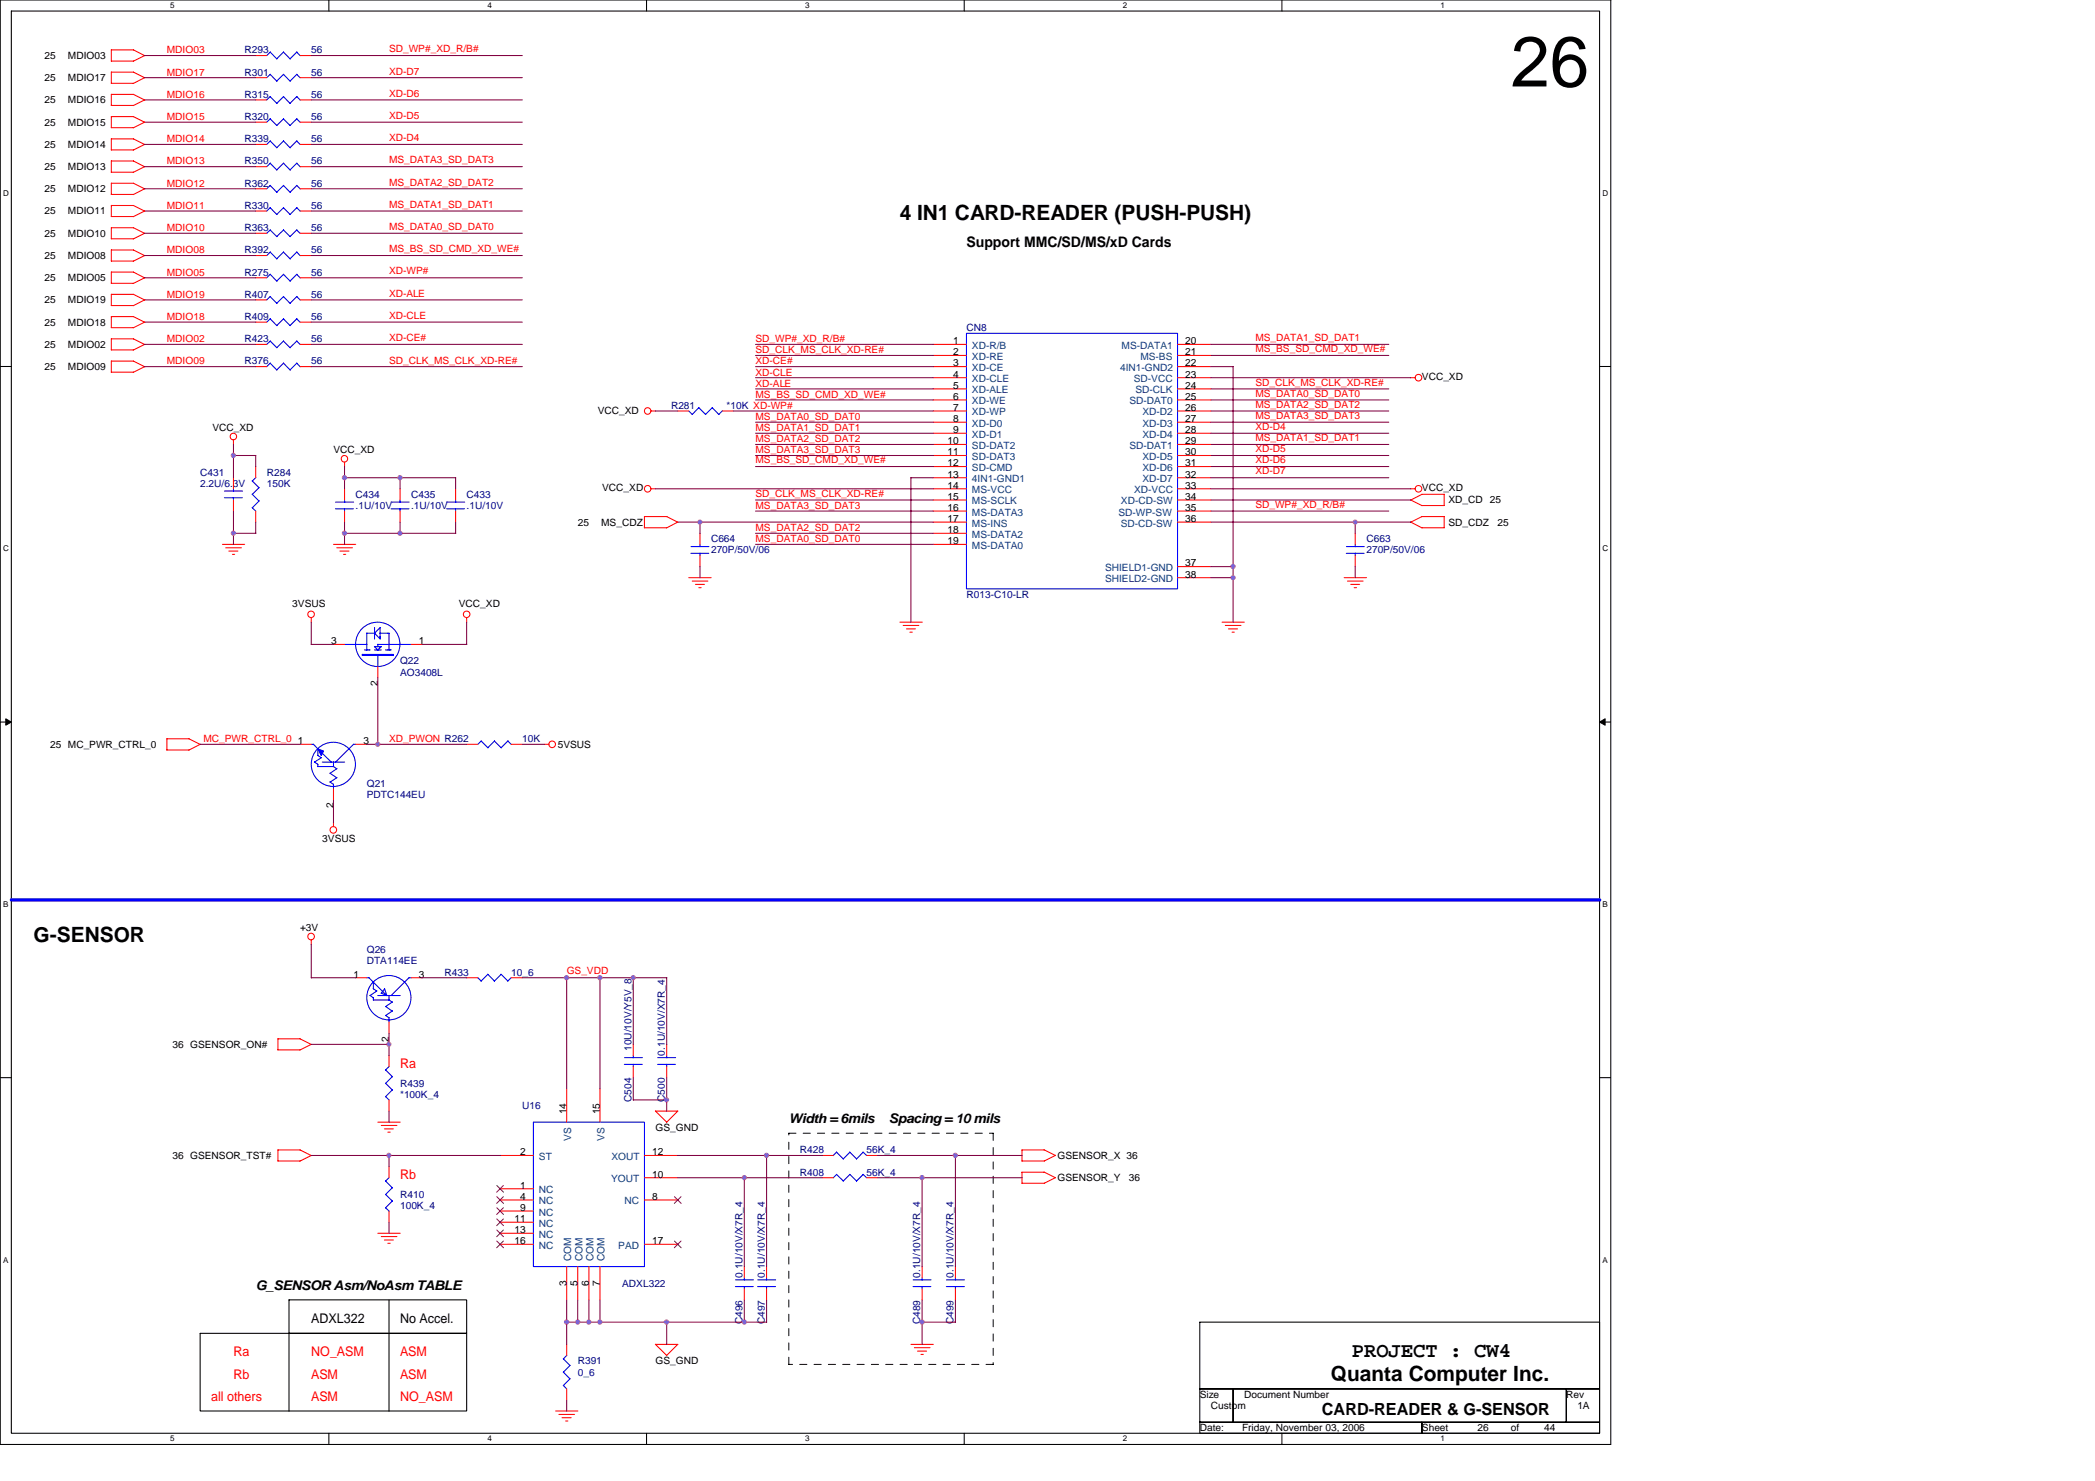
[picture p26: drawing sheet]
<svg xmlns="http://www.w3.org/2000/svg" width="297mm" height="210mm" viewBox="0 0 297 210" stroke-linecap="round" stroke-linejoin="round" font-family="sans-serif">
<defs><g id="words">
<text font-size="10.1" x="214.2" y="12.3">26</text>
<g font-size="3">
<text x="127.6" y="31.1">4 IN1 CARD-READER (PUSH-PUSH)</text>
<text x="4.8" y="133.5">G-SENSOR</text>
<text x="188.7" y="195.7">Quanta Computer Inc.</text>
<text x="191.7" y="192.3">PROJECT : CW4</text>
</g>
<text font-size="2.4" x="187.4" y="200.6">CARD-READER &amp; G-SENSOR</text>
<text font-size="2.1" x="137" y="35">Support MMC/SD/MS/xD Cards</text>
<g font-size="1.9" fill="#f00">
<text x="56.7" y="151.3">Ra</text>
<text x="56.7" y="167">Rb</text>
<text x="33.1" y="195.4">Rb</text>
<text x="33.1" y="192.2">Ra</text>
<text x="44.1" y="195.4">ASM</text>
<text x="44.1" y="192.2">NO_ASM</text>
<text x="56.7" y="192.2">ASM</text>
<text x="56.7" y="195.4">ASM</text>
<text x="29.9" y="198.5">all others</text>
<text x="44.1" y="198.5">ASM</text>
<text x="56.7" y="198.5">NO_ASM</text>
</g>
<g font-size="1.9">
<text x="111.8" y="159.2">Width = 6mils</text>
<text x="126" y="159.2">Spacing = 10 mils</text>
<text x="36.3" y="182.8">G_SENSOR Asm/NoAsm TABLE</text>
<text x="44.1" y="187.5">ADXL322</text>
<text x="56.7" y="187.5">No Accel.</text>
</g>
<g font-size="1.4">
<text x="6.3" y="8.3">25</text>
<text x="6.3" y="11.5">25</text>
<text x="9.6" y="8.3">MDIO03</text>
<text x="9.6" y="11.5">MDIO17</text>
<text x="6.3" y="14.6">25</text>
<text x="6.3" y="17.8">25</text>
<text x="9.6" y="14.6">MDIO16</text>
<text x="9.6" y="17.8">MDIO15</text>
<text x="6.3" y="21">25</text>
<text x="9.6" y="21">MDIO14</text>
<text x="6.3" y="27.2">25</text>
<text x="6.3" y="24.1">25</text>
<text x="9.6" y="27.2">MDIO12</text>
<text x="9.6" y="24.1">MDIO13</text>
<text x="6.3" y="30.4">25</text>
<text x="6.3" y="33.5">25</text>
<text x="9.6" y="30.4">MDIO11</text>
<text x="9.6" y="33.5">MDIO10</text>
<text x="6.3" y="36.7">25</text>
<text x="6.3" y="39.8">25</text>
<text x="9.6" y="36.7">MDIO08</text>
<text x="9.6" y="39.8">MDIO05</text>
<text x="6.3" y="46.1">25</text>
<text x="6.3" y="43">25</text>
<text x="9.6" y="46.1">MDIO18</text>
<text x="9.6" y="43">MDIO19</text>
<text x="6.3" y="52.5">25</text>
<text x="6.3" y="49.3">25</text>
<text x="9.6" y="52.5">MDIO09</text>
<text x="9.6" y="49.3">MDIO02</text>
<text x="135.1" y="48.8">1</text>
<text x="135.1" y="51.9">3</text>
<text x="135.1" y="50.4">2</text>
<text x="135.1" y="53.5">4</text>
<text x="168.1" y="48.8">20</text>
<text x="168.1" y="50.4">21</text>
<text x="168.1" y="51.9">22</text>
<text x="168.1" y="53.5">23</text>
<text x="201.6" y="53.9">VCC_XD</text>
<text x="84.7" y="58.7">VCC_XD</text>
<text x="135.1" y="55.1">5</text>
<text x="135.1" y="56.7">6</text>
<text x="135.1" y="58.2">7</text>
<text x="135.1" y="59.8">8</text>
<text x="168.1" y="55.1">24</text>
<text x="168.1" y="56.7">25</text>
<text x="168.1" y="58.2">26</text>
<text x="168.1" y="59.8">27</text>
<text x="30.1" y="61.1">VCC_XD</text>
<text x="47.3" y="64.3">VCC_XD</text>
<text x="134.4" y="63">10</text>
<text x="134.4" y="64.5">11</text>
<text x="135.1" y="61.4">9</text>
<text x="168.1" y="61.4">28</text>
<text x="168.1" y="63">29</text>
<text x="168.1" y="64.5">30</text>
<text x="85.4" y="69.6">VCC_XD</text>
<text x="134.4" y="66.1">12</text>
<text x="134.4" y="67.7">13</text>
<text x="134.4" y="69.3">14</text>
<text x="134.4" y="70.8">15</text>
<text x="168.1" y="66.1">31</text>
<text x="168.1" y="67.7">32</text>
<text x="168.1" y="69.3">33</text>
<text x="168.1" y="70.8">34</text>
<text x="201.6" y="69.6">VCC_XD</text>
<text x="205.4" y="71.3">XD_CD 25</text>
<text x="81.9" y="74.5">25</text>
<text x="85.2" y="74.5">MS_CDZ</text>
<text x="134.4" y="72.4">16</text>
<text x="134.4" y="74">17</text>
<text x="134.4" y="75.6">18</text>
<text x="134.4" y="77.1">19</text>
<text x="168.1" y="72.4">35</text>
<text x="168.1" y="74">36</text>
<text x="205.4" y="74.5">SD_CDZ</text>
<text x="212.3" y="74.5">25</text>
<text x="168.1" y="80.3">37</text>
<text x="168.1" y="81.9">38</text>
<text x="41.4" y="86">3VSUS</text>
<text x="65.1" y="86">VCC_XD</text>
<text x="47" y="91.3">3</text>
<text x="59.4" y="91.3">1</text>
<text x="53.5" y="97.2" transform="rotate(-90 53.5 97.2)">2</text>
<text x="7.1" y="106">25 MC_PWR_CTRL_0</text>
<text x="42.2" y="105.5">1</text>
<text x="51.5" y="105.5">3</text>
<text x="79.1" y="106">5VSUS</text>
<text x="45.7" y="119.4">3VSUS</text>
<text x="47.3" y="114.6" transform="rotate(-90 47.3 114.6)">2</text>
<text x="42.5" y="132">+3V</text>
<text x="50.1" y="138.6">1</text>
<text x="59.4" y="138.6">3</text>
<text x="24.4" y="148.5">36 GSENSOR_ON#</text>
<text x="55.1" y="147.6" transform="rotate(-90 55.1 147.6)">2</text>
<text x="80.3" y="157.9" transform="rotate(-90 80.3 157.9)">14</text>
<text x="85" y="157.9" transform="rotate(-90 85 157.9)">15</text>
<text x="92.9" y="160.3">GS_GND</text>
<text x="24.4" y="164.3">36 GSENSOR_TST#</text>
<text x="73.7" y="163.7">2</text>
<text x="92.5" y="166.9">10</text>
<text x="92.5" y="163.7">12</text>
<text x="149.9" y="167.4">GSENSOR_Y</text>
<text x="149.9" y="164.3">GSENSOR_X 36</text>
<text x="160" y="167.4">36</text>
<text x="73" y="173.2">11</text>
<text x="73.7" y="168.5">1</text>
<text x="73.7" y="170.1">4</text>
<text x="73.7" y="171.6">9</text>
<text x="92.5" y="170.1">8</text>
<text x="73" y="174.8">13</text>
<text x="73" y="176.3">16</text>
<text x="92.5" y="176.3">17</text>
<text x="80.3" y="182.3" transform="rotate(-90 80.3 182.3)">3</text>
<text x="81.9" y="182.3" transform="rotate(-90 81.9 182.3)">5</text>
<text x="83.5" y="182.3" transform="rotate(-90 83.5 182.3)">6</text>
<text x="85" y="182.3" transform="rotate(-90 85 182.3)">7</text>
<text x="92.9" y="193.4">GS_GND</text>
<text x="170.1" y="198.1">Size</text>
<text x="170.1" y="202.8">Date:</text>
<text x="171.7" y="199.7">Custom</text>
<text x="176.1" y="202.8">Friday, November 03, 2006</text>
<text x="176.4" y="198.1">Document Number</text>
<text x="201.6" y="202.8">Sheet</text>
<text x="209.5" y="202.8">26</text>
<text x="214.2" y="202.8">of</text>
<text x="218.9" y="202.8">44</text>
<text x="222.1" y="198.1">Rev</text>
<text x="223.6" y="199.7">1A</text>
</g>
<g font-size="1.4" fill="#f00">
<text x="23.7" y="10.7">MDIO17</text>
<text x="23.7" y="7.6">MDIO03</text>
<text x="55.2" y="10.6">XD-D7</text>
<text x="55.2" y="7.4">SD_WP#_XD_R/B#</text>
<text x="23.7" y="13.9">MDIO16</text>
<text x="23.7" y="17">MDIO15</text>
<text x="55.2" y="13.7">XD-D6</text>
<text x="55.2" y="16.8">XD-D5</text>
<text x="23.7" y="23.3">MDIO13</text>
<text x="23.7" y="20.2">MDIO14</text>
<text x="55.2" y="20">XD-D4</text>
<text x="55.2" y="23.2">MS_DATA3_SD_DAT3</text>
<text x="23.7" y="26.5">MDIO12</text>
<text x="23.7" y="29.6">MDIO11</text>
<text x="55.2" y="29.4">MS_DATA1_SD_DAT1</text>
<text x="55.2" y="26.3">MS_DATA2_SD_DAT2</text>
<text x="23.7" y="32.8">MDIO10</text>
<text x="23.7" y="35.9">MDIO08</text>
<text x="55.2" y="35.8">MS_BS_SD_CMD_XD_WE#</text>
<text x="55.2" y="32.6">MS_DATA0_SD_DAT0</text>
<text x="23.7" y="39.1">MDIO05</text>
<text x="55.2" y="38.9">XD-WP#</text>
<text x="23.7" y="42.2">MDIO19</text>
<text x="23.7" y="45.4">MDIO18</text>
<text x="55.2" y="42.1">XD-ALE</text>
<text x="55.2" y="45.2">XD-CLE</text>
<text x="23.7" y="51.6">MDIO09</text>
<text x="23.7" y="48.5">MDIO02</text>
<text x="55.2" y="48.3">XD-CE#</text>
<text x="55.2" y="51.6">SD_CLK_MS_CLK_XD-RE#</text>
<text x="107.1" y="53.2">XD-CLE</text>
<text x="107.1" y="50.1">SD_CLK_MS_CLK_XD-RE#</text>
<text x="107.1" y="48.5">SD_WP#_XD_R/B#</text>
<text x="107.1" y="51.6">XD-CE#</text>
<text x="178" y="48.3">MS_DATA1_SD_DAT1</text>
<text x="178" y="49.9">MS_BS_SD_CMD_XD_WE#</text>
<text x="107.1" y="56.4">MS_BS_SD_CMD_XD_WE#</text>
<text x="107.1" y="54.8">XD-ALE</text>
<text x="107.1" y="59.5">MS_DATA0_SD_DAT0</text>
<text x="178" y="54.7">SD_CLK_MS_CLK_XD-RE#</text>
<text x="178" y="59.4">MS_DATA3_SD_DAT3</text>
<text x="178" y="56.2">MS_DATA0_SD_DAT0</text>
<text x="178" y="57.8">MS_DATA2_SD_DAT2</text>
<text x="107.1" y="64.3">MS_DATA3_SD_DAT3</text>
<text x="107.1" y="62.7">MS_DATA2_SD_DAT2</text>
<text x="107.1" y="61.1">MS_DATA1_SD_DAT1</text>
<text x="107.1" y="65.7">MS_BS_SD_CMD_XD_WE#</text>
<text x="178" y="62.5">MS_DATA1_SD_DAT1</text>
<text x="178" y="64.1">XD-D5</text>
<text x="178" y="60.9">XD-D4</text>
<text x="178" y="65.7">XD-D6</text>
<text x="107.1" y="70.4">SD_CLK_MS_CLK_XD-RE#</text>
<text x="178" y="67.2">XD-D7</text>
<text x="178" y="72">SD_WP#_XD_R/B#</text>
<text x="107.1" y="75.3">MS_DATA2_SD_DAT2</text>
<text x="107.1" y="72.1">MS_DATA3_SD_DAT3</text>
<text x="107.1" y="76.9">MS_DATA0_SD_DAT0</text>
<text x="28.8" y="105.2">MC_PWR_CTRL_0</text>
<text x="55.2" y="105.2">XD_PWON R262</text>
<text x="80.3" y="138.1">GS_VDD</text>
</g>
<g font-size="1.4" fill="#000080">
<text x="34.7" y="7.6">R293</text>
<text x="34.7" y="10.7">R301</text>
<text x="44.1" y="7.6">56</text>
<text x="44.1" y="10.7">56</text>
<text x="34.7" y="17">R320</text>
<text x="34.7" y="13.9">R315</text>
<text x="44.1" y="17">56</text>
<text x="44.1" y="13.9">56</text>
<text x="34.7" y="20.2">R339</text>
<text x="34.7" y="23.3">R350</text>
<text x="44.1" y="20.2">56</text>
<text x="44.1" y="23.3">56</text>
<text x="34.7" y="29.6">R330</text>
<text x="34.7" y="26.5">R362</text>
<text x="44.1" y="29.6">56</text>
<text x="44.1" y="26.5">56</text>
<text x="34.7" y="32.8">R363</text>
<text x="34.7" y="35.9">R392</text>
<text x="44.1" y="32.8">56</text>
<text x="44.1" y="35.9">56</text>
<text x="34.7" y="39.1">R275</text>
<text x="44.1" y="39.1">56</text>
<text x="34.7" y="42.2">R407</text>
<text x="34.7" y="45.4">R409</text>
<text x="44.1" y="42.2">56</text>
<text x="44.1" y="45.4">56</text>
<text x="137" y="46.9">CN8</text>
<text x="34.7" y="51.6">R376</text>
<text x="34.7" y="48.5">R423</text>
<text x="44.1" y="51.6">56</text>
<text x="44.1" y="48.5">56</text>
<text x="95.1" y="58">R281</text>
<text x="103" y="58">*10K XD-WP#</text>
<text x="28.4" y="67.4">C431</text>
<text x="28.4" y="69">2.2U/6.3V</text>
<text x="37.8" y="67.4">R284</text>
<text x="37.8" y="69">150K</text>
<text x="50.4" y="70.5">C434</text>
<text x="58.3" y="70.5">C435</text>
<text x="66.2" y="70.5">C433</text>
<text x="50.4" y="72.1">.1U/10V</text>
<text x="58.3" y="72.1">.1U/10V</text>
<text x="66.2" y="72.1">.1U/10V</text>
<text x="100.8" y="76.9">C664</text>
<text x="193.7" y="76.9">C663</text>
<text x="100.8" y="78.4">270P/50V/06</text>
<text x="193.7" y="78.4">270P/50V/06</text>
<text x="137" y="84.7">R013-C10-LR</text>
<text x="56.7" y="94.2">Q22</text>
<text x="56.7" y="95.8">AO3408L</text>
<text x="74" y="105.2">10K</text>
<text x="52" y="111.5">Q21</text>
<text x="52" y="113.1">PDTC144EU</text>
<text x="52" y="135.1">Q26</text>
<text x="52" y="136.7">DTA114EE</text>
<text x="63" y="138.3">R433</text>
<text x="72.5" y="138.3">10_6</text>
<text x="89.5" y="149" transform="rotate(-90 89.5 149)">10U/10V/Y5V_8</text>
<text x="94.3" y="149.6" transform="rotate(-90 94.3 149.6)">0.1U/10V/X7R_4</text>
<text x="56.7" y="154">R439</text>
<text x="56.7" y="155.6">*100K_4</text>
<text x="74" y="157.2">U16</text>
<text x="89.5" y="156.2" transform="rotate(-90 89.5 156.2)">C504</text>
<text x="94.3" y="156.2" transform="rotate(-90 94.3 156.2)">C500</text>
<text x="113.4" y="166.6">R408</text>
<text x="113.4" y="163.5">R428</text>
<text x="122.9" y="166.6">56K_4</text>
<text x="122.9" y="163.5">56K_4</text>
<text x="56.7" y="169.8">R410</text>
<text x="56.7" y="171.3">100K_4</text>
<text x="88.2" y="182.4">ADXL322</text>
<text x="105.3" y="181.1" transform="rotate(-90 105.3 181.1)">0.1U/10V/X7R_4</text>
<text x="108.4" y="181.1" transform="rotate(-90 108.4 181.1)">0.1U/10V/X7R_4</text>
<text x="130.5" y="181.1" transform="rotate(-90 130.5 181.1)">0.1U/10V/X7R_4</text>
<text x="135.2" y="181.1" transform="rotate(-90 135.2 181.1)">0.1U/10V/X7R_4</text>
<text x="105.3" y="187.7" transform="rotate(-90 105.3 187.7)">C496</text>
<text x="108.4" y="187.7" transform="rotate(-90 108.4 187.7)">C497</text>
<text x="130.5" y="187.7" transform="rotate(-90 130.5 187.7)">C489</text>
<text x="135.2" y="187.7" transform="rotate(-90 135.2 187.7)">C499</text>
<text x="81.9" y="193.4">R391</text>
<text x="81.9" y="195">0_6</text>
</g>
<g font-size="1.4" fill="#004080">
<text x="137.8" y="49.4">XD-R/B</text>
<text x="137.8" y="52.6">XD-CE</text>
<text x="137.8" y="51">XD-RE</text>
<text x="158.8" y="52.6">4IN1-GND2</text>
<text x="159" y="49.4">MS-DATA1</text>
<text x="161.7" y="51">MS-BS</text>
<text x="137.8" y="55.8">XD-ALE</text>
<text x="137.8" y="57.3">XD-WE</text>
<text x="137.8" y="58.9">XD-WP</text>
<text x="137.8" y="54.2">XD-CLE</text>
<text x="160.1" y="57.3">SD-DAT0</text>
<text x="160.8" y="54.2">SD-VCC</text>
<text x="161" y="55.8">SD-CLK</text>
<text x="162" y="58.9">XD-D2</text>
<text x="137.8" y="60.5">XD-D0</text>
<text x="137.8" y="62">XD-D1</text>
<text x="137.8" y="63.6">SD-DAT2</text>
<text x="137.8" y="65.2">SD-DAT3</text>
<text x="160.1" y="63.6">SD-DAT1</text>
<text x="162" y="60.5">XD-D3</text>
<text x="162" y="62">XD-D4</text>
<text x="162" y="65.2">XD-D5</text>
<text x="137.8" y="66.8">SD-CMD</text>
<text x="137.8" y="68.3">4IN1-GND1</text>
<text x="137.8" y="69.9">MS-VCC</text>
<text x="137.8" y="71.5">MS-SCLK</text>
<text x="158.9" y="71.5">XD-CD-SW</text>
<text x="160.8" y="69.9">XD-VCC</text>
<text x="162" y="66.8">XD-D6</text>
<text x="162" y="68.3">XD-D7</text>
<text x="137.8" y="73.1">MS-DATA3</text>
<text x="137.8" y="74.6">MS-INS</text>
<text x="137.8" y="76.2">MS-DATA2</text>
<text x="137.8" y="77.8">MS-DATA0</text>
<text x="158.6" y="73.1">SD-WP-SW</text>
<text x="158.9" y="74.6">SD-CD-SW</text>
<text x="156.7" y="80.9">SHIELD1-GND</text>
<text x="156.7" y="82.5">SHIELD2-GND</text>
<text x="81" y="161.7" transform="rotate(-90 81 161.7)">VS</text>
<text x="85.7" y="161.7" transform="rotate(-90 85.7 161.7)">VS</text>
<text x="76.4" y="164.4">ST</text>
<text x="86.7" y="167.6">YOUT</text>
<text x="86.7" y="164.4">XOUT</text>
<text x="76.4" y="169.1">NC</text>
<text x="76.4" y="172.3">NC</text>
<text x="76.4" y="173.9">NC</text>
<text x="76.4" y="170.7">NC</text>
<text x="88.6" y="170.7">NC</text>
<text x="76.4" y="175.4">NC</text>
<text x="76.4" y="177">NC</text>
<text x="81" y="178.7" transform="rotate(-90 81 178.7)">COM</text>
<text x="82.6" y="178.7" transform="rotate(-90 82.6 178.7)">COM</text>
<text x="84.2" y="178.7" transform="rotate(-90 84.2 178.7)">COM</text>
<text x="85.7" y="178.7" transform="rotate(-90 85.7 178.7)">COM</text>
<text x="87.7" y="177">PAD</text>
</g>
<g font-size="1.1">
<text x="24.1" y="1.2">5</text>
<text x="69.1" y="1.2">4</text>
<text x="114.2" y="1.2">3</text>
<text x="159.2" y="1.2">2</text>
<text x="204.3" y="1.2">1</text>
<text x=".4" y="27.8">D</text>
<text x="227.2" y="27.8">D</text>
<text x=".4" y="78.1">C</text>
<text x="227.2" y="78.1">C</text>
<text x=".4" y="128.5">B</text>
<text x="227.2" y="128.5">B</text>
<text x=".4" y="178.9">A</text>
<text x="227.2" y="178.9">A</text>
<text x="24.1" y="204.3">5</text>
<text x="69.1" y="204.3">4</text>
<text x="114.2" y="204.3">3</text>
<text x="159.2" y="204.3">2</text>
<text x="204.3" y="204.3">1</text>
</g>
</g></defs>
<path d="M0 0h228.4v204.7h-228.4zM1.6 1.6h225.2v201.5h-225.2z" fill="none" stroke="#000" stroke-width=".15"/>
<g fill="#fff">
<path d="M24.1 .1h.6v1.3h-.6z"/>
<path d="M24.1 203.3h.6v1.3h-.6z"/>
</g>
<path d="M46.6 0v1.6M46.6 203.1v1.6" fill="none" stroke="#000" stroke-width=".15"/>
<g fill="#fff">
<path d="M69.1 .1h.6v1.3h-.6z"/>
<path d="M69.1 203.3h.6v1.3h-.6z"/>
</g>
<path d="M91.7 0v1.6M91.7 203.1v1.6" fill="none" stroke="#000" stroke-width=".15"/>
<g fill="#fff">
<path d="M114.2 .1h.6v1.3h-.6z"/>
<path d="M114.2 203.3h.6v1.3h-.6z"/>
</g>
<path d="M136.7 0v1.6M136.7 203.1v1.6" fill="none" stroke="#000" stroke-width=".15"/>
<g fill="#fff">
<path d="M159.2 .1h.6v1.3h-.6z"/>
<path d="M159.2 203.3h.6v1.3h-.6z"/>
</g>
<path d="M181.8 0v1.6M181.8 203.1v1.6" fill="none" stroke="#000" stroke-width=".15"/>
<g fill="#fff">
<path d="M204.3 .1h.6v1.3h-.6z"/>
<path d="M204.3 203.3h.6v1.3h-.6z"/>
<path d="M.4 26.8h.8v1.2h-.8z"/>
<path d="M227.2 26.8h.8v1.2h-.8z"/>
<path d="M.4 77.1h.8v1.3h-.8z"/>
<path d="M227.2 77.1h.8v1.3h-.8z"/>
</g>
<path d="M0 51.9h1.6M226.8 51.9h1.6" fill="none" stroke="#000" stroke-width=".15"/>
<g fill="#fff">
<path d="M.4 127.5h.8v1.3h-.8z"/>
<path d="M227.2 127.5h.7v1.3h-.7z"/>
</g>
<path d="M0 102.3h1.6M226.8 102.3h1.6" fill="none" stroke="#000" stroke-width=".15"/>
<path d="M.8 101.9l.8 .4-.8 .5zM226.8 102.3l.8-.4v.9z" fill="#000" stroke="#000" stroke-width=".14"/>
<g fill="#fff">
<path d="M.4 177.9h.8v1.3h-.8z"/>
<path d="M227.2 177.9h.7v1.3h-.7z"/>
</g>
<path d="M0 152.7h1.6M226.8 152.7h1.6M28.4 189h37.8v11h-37.8zM41 184.2h25.2v4.8h-25.2zM41 189v11M55.2 184.2v15.8M170.1 187.4h56.7v9.4h-56.7zM170.1 196.8h4.7v4.8h-4.7zM174.8 196.8h47.3v4.8h-47.3zM222.1 196.8h4.7v4.8h-4.7zM170.1 201.6h31.5v1.5h-31.5zM201.6 201.6h25.2v1.5h-25.2z" fill="none" stroke="#000" stroke-width=".15"/>
<path d="M111.8 160.6h29M140.8 160.6v32.8M111.8 193.4v-32.8M140.8 193.4h-29" fill="none" stroke="#000" stroke-width=".14" stroke-dasharray="1 1 1 1 1 1 1 1"/>
<g fill="none" stroke="#f00" stroke-width=".15">
<path d="M18.9 11.8h-3.1v-1.6h3.1l1.6 .8-1.6 .8M20.5 7.9l-1.6 .8M20.5 14.2l-1.6 .8M20.5 17.3l-1.6 .8M20.5 7.9l-1.6-.8h-3.1v1.6h3.1M20.5 14.2l-1.6-.8h-3.1v1.5h3.1M20.5 17.3l-1.6-.8h-3.1v1.6h3.1M36.3 17.3h1.5M36.3 7.9h1.5M36.3 11h1.5M36.3 14.2h1.5M42.5 17.3h1.6"/>
<path d="M42.5 7.9h1.6M42.5 11h1.6M42.5 14.2h1.6M15.8 22.8v1.6h3.1M15.8 26v1.6h3.1M15.8 29.1v1.6h3.1M15.8 32.3v1.5h3.1M15.8 35.4v1.6h3.1M15.8 38.5v1.7h3.1M15.8 35.4h3.1l1.6 .8-1.6 .8M15.8 26h3.1l1.6 .8-1.6 .8M15.8 38.6h3.1l1.6 .8-1.6 .8"/>
<path d="M15.8 29.1h3.1l1.6 .8-1.6 .8M15.8 32.3h3.1l1.6 .8-1.6 .8M15.8 22.8h3.1l1.6 .8M20.5 20.5l-1.6 .8M20.5 23.6l-1.6 .8M20.5 20.5l-1.6-.8h-3.1v1.6h3.1M36.3 29.9h1.5M36.3 33.1h1.5M36.3 20.5h1.5M36.3 26.8h1.5M36.3 36.2h1.5M36.3 23.6h1.5"/>
<path d="M36.3 39.4h1.5M42.5 29.9h1.6M42.5 33.1h1.6M42.5 20.5h1.6M42.5 26.8h1.6M42.5 36.2h1.6M42.5 23.6h1.6M42.5 39.4h1.6M15.8 41.7v1.6h3.1M15.8 44.9v1.5h3.1M15.8 48v1.6h3.1M15.8 51.2v1.5h3.1"/>
<path d="M15.8 44.9h3.1l1.6 .8M15.8 41.7h3.1l1.6 .8M15.8 51.2h3.1l1.6 .8M15.8 48h3.1l1.6 .8M20.5 45.7l-1.6 .8M20.5 42.5l-1.6 .8M20.5 52l-1.6 .8M20.5 48.8l-1.6 .8M36.3 42.5h1.5M36.3 48.8h1.5M36.3 52h1.5M36.3 45.7h1.5"/>
<path d="M42.5 42.5h1.6M42.5 48.8h1.6M42.5 52h1.6M42.5 45.7h1.6M92.3 58.3h.7M96.1 58.3h1.6M102.4 58.3h1.6M132.3 58.3h4.7M132.3 53.5h4.7M132.3 48.8h4.7M132.3 52h4.7M132.3 55.1h4.7"/>
<path d="M132.3 56.7h4.7M132.3 59.8h4.7M132.3 50.4h4.7M167 58.3h4.7M167 53.5h4.7M167 48.8h4.7M167 52h4.7M167 55.1h4.7M167 56.7h4.7M167 59.8h4.7M167 50.4h4.7M200 53.5h.7"/>
<path d="M31.5 77.2h3.2M32 77.6h2.2M32.4 78.1h1.3M33 78.6h.3M33.1 62.4v.6M33.1 67.7v1.6M33.1 70.9v1.5M36.3 66.1v1.6M36.3 72.4v1.6M47.3 77.2h3.1M47.7 77.6h2.3M48.2 78.1h1.3"/>
<path d="M48.7 78.6h.3M48.8 65.5v.6M48.8 69.3v1.6M48.8 72.4v1.6M56.7 69.3v1.6M56.7 72.4v1.6M64.6 69.3v1.6M64.6 72.4v1.6M91.4 74.8h3.1M91.4 73.2h3.1l1.6 .8M91.4 73.2v1.6M92.3 69.3h.7"/>
<path d="M96.1 74l-1.6 .8M99.2 75.6v1.6M99.2 78.7v1.6M132.3 77.2h4.7M132.3 69.3h4.7M132.3 61.4h4.7M132.3 63h4.7M132.3 64.6h4.7M132.3 66.1h4.7M132.3 67.7h4.7M132.3 70.9h4.7M132.3 72.4h4.7"/>
<path d="M132.3 74h4.7M132.3 75.6h4.7M167 69.3h4.7M167 61.4h4.7M167 63h4.7M167 64.6h4.7M167 66.1h4.7M167 67.7h4.7M167 70.9h4.7M167 72.4h4.7M167 74h4.7M192.1 75.6v1.6"/>
<path d="M192.1 78.7v1.6M200 69.3h.7M200 74l1.6 .8M200 70.9l1.6 .8M201.6 73.2h3.2M201.6 70.1h3.2M201.6 73.2l-1.6 .8M201.6 70.1l-1.6 .8M204.8 73.2v1.6h-3.2M204.8 70v1.6h-3.2M44.1 87.5v.7M47.3 91.3h1.5"/>
<path d="M53.6 94.5v1.6M58.3 91.3h1.6M66.2 87.5v.7M97.7 81.9h3.1M98.1 82.4h2.3M98.6 82.8h1.3M99.1 83.3h.3M127.6 88.2h3.2M128.1 88.6h2.2M128.5 89.1h1.3M129 89.6h.3M167 81.9h4.7"/>
<path d="M167 80.3h4.7M173.3 88.2h3.1M173.7 88.6h2.3M174.2 89.1h1.3M174.7 89.6h.3M190.6 81.9h3.2M191 82.4h2.3M191.5 82.8h1.3M192 83.3h.3M23.6 106.3h3.2M28.4 105.5l-1.6 .8M28.4 105.5l-1.6-.8h-3.1v1.6"/>
<path d="M42.5 105.5h1.6M47.3 111.8v1.6M47.3 116.5v.7M50.4 105.5h1.6M66.2 105.5h1.6M72.5 105.5h1.5M77.2 105.5h.6M44.1 133.2v.7M50.4 138.6h1.6M58.3 138.6h1.6M66.2 138.6h1.6M72.5 138.6h1.5"/>
<path d="M39.4 148.8h3.1M39.4 147.2v1.6M39.4 147.2h3.2M42.5 147.2l1.7 .8M44.1 148l-1.6 .8M53.6 159h3.1M54.1 159.5h2.2M54.5 160h1.3M55.2 144.9v1.6M55.2 149.6v1.6M55.2 155.9v1.6M80.3 154.3v4.7"/>
<path d="M85.1 154.3v4.7M89.8 148v1.6M89.8 151.2v1.5M92.9 157.5l1.6 1.5M92.9 157.5h3.2M94.5 148v1.6M94.5 151.2v1.5M96.1 157.5l-1.6 1.6M39.4 164.5h3.1M39.4 163h3.2M39.4 163v1.5M42.5 163l1.7 .8"/>
<path d="M44.1 163.8l-1.6 .8M53.6 174.8h3.1M54.1 175.3h2.2M54.5 175.7h1.3M55 176.2h.3M55 160.5h.3M55.2 165.4v1.5M55.2 171.6v1.6M70.9 174.8h4.7M70.9 168.5h4.7M70.9 163.8h4.7M70.9 170.1h4.7"/>
<path d="M70.9 171.6h4.7M70.9 173.2h4.7M70.9 176.4h4.7M80.3 179.5v4.7M81.9 179.5v4.7M83.5 179.5v4.7M85.1 179.5v4.7M91.4 166.9h4.7M91.4 163.8h4.7M91.4 170.1h4.7M91.4 176.4h4.7M105.5 179.5v1.6"/>
<path d="M108.7 179.5v1.6M116.6 166.9h1.5M116.6 163.8h1.5M122.9 166.9h1.5M122.9 163.8h1.5M130.7 179.5v1.6M135.5 179.5v1.6M144.9 166.1h3.2M144.9 163h3.2M144.9 163v1.6M144.9 166.1v1.6M144.9 167.7h3.2"/>
<path d="M144.9 164.5h3.2M148 166.1l1.6 .8-1.5 .8M148 163l1.6 .8-1.5 .7M78.8 200h3.1M80.3 190.5v1.6M80.3 196.8v1.6M92.9 190.5l1.6 1.6M92.9 190.5h3.2M96.1 190.5l-1.6 1.6M105.5 182.7v1.5M108.7 182.7v1.5M129.2 190.5h3.1"/>
<path d="M129.6 191h2.3M130.1 191.5h1.3M130.6 192h.3M130.7 182.7v1.5M135.5 182.7v1.5M79.2 200.5h2.3M79.7 200.9h1.3M80.2 201.4h.3"/>
<circle cx="91.8" cy="58.2" r=".46"/>
<circle cx="201.1" cy="53.5" r=".47"/>
<circle cx="33.1" cy="61.9" r=".46"/>
<circle cx="48.8" cy="65" r=".46"/>
<circle cx="91.8" cy="69.3" r=".46"/>
<circle cx="201.1" cy="69.3" r=".47"/>
<circle cx="44.1" cy="87.1" r=".46"/>
<circle cx="66.2" cy="87.1" r=".46"/>
<circle cx="47.3" cy="117.6" r=".47"/>
<circle cx="78.3" cy="105.5" r=".47"/>
<circle cx="44.1" cy="132.7" r=".47"/>
</g>
<g fill="none" stroke="#00f" stroke-width=".15">
<path d="M37.8 17.3l.5-.5 1 1M37.8 7.9l.5-.5 1 1M37.8 11l.5-.5 1 1M37.8 14.2l.5-.5 1 1M38.3 20l1 1M38.3 20l-.5 .5M39.2 17.8l1-1 .9 1M39.2 8.3l1-.9 .9 1M39.2 11.5l1-1 .9 1M39.2 14.6l1-.9 .9 1M40.2 20l.9 1M40.2 20l-1 .9"/>
<path d="M42.1 16.8l.5 .5M42.1 20l.5 .5M42.1 7.4l.5 .5M42.1 10.5l.5 .5M42.1 13.7l.5 .5M42.1 16.8l-1 1M42.1 20l-1 .9M42.1 7.4l-1 .9M42.1 10.5l-1 1M42.1 13.7l-1 .9M38.3 29.4l1 1M38.3 32.6l1 .9"/>
<path d="M38.3 26.3l1 1M38.3 35.7l1 1M38.3 23.1l1 1M38.3 38.9l1 1M38.3 29.4l-.5 .5M38.3 32.6l-.5 .5M38.3 26.3l-.5 .5M38.3 35.7l-.5 .5M38.3 23.1l-.5 .5M38.3 38.9l-.5 .5M40.2 29.4l.9 1M40.2 32.6l.9 .9"/>
<path d="M40.2 26.3l.9 1M40.2 35.7l.9 1M40.2 23.1l.9 1M40.2 38.9l.9 1M40.2 29.4l-1 1M40.2 32.6l-1 .9M40.2 26.3l-1 .9M40.2 35.7l-1 1M40.2 23.1l-1 1M40.2 38.9l-1 .9M42.1 29.4l.5 .5M42.1 32.6l.5 .5"/>
<path d="M42.1 26.3l.5 .5M42.1 35.7l.5 .5M42.1 23.1l.5 .5M42.1 38.9l.5 .5M42.1 29.4l-1 1M42.1 32.6l-1 .9M42.1 26.3l-1 .9M42.1 35.7l-1 1M42.1 23.1l-1 1M42.1 38.9l-1 .9M37.8 52l.5-.5 1 1M38.3 42l1 1"/>
<path d="M38.3 48.3l1 1M38.3 45.2l1 1M38.3 42l-.5 .5M38.3 48.3l-.5 .5M38.3 45.2l-.5 .5M39.2 52.4l1-.9 .9 1M40.2 42l.9 1M40.2 48.3l.9 1M40.2 45.2l.9 1M40.2 42l-1 1M40.2 48.3l-1 1M40.2 45.2l-1 .9"/>
<path d="M42.1 42l.5 .5M42.1 51.5l.5 .5M42.1 48.3l.5 .5M42.1 45.2l.5 .5M42.1 42l-1 1M42.1 51.5l-1 .9M42.1 48.3l-1 1M42.1 45.2l-1 .9M97.7 58.3l.5 .5M99.1 57.8l1 1M99.1 57.8l-1 .9M101 57.8l.9 1"/>
<path d="M101 57.8l-1 .9M102.4 58.2l-.5 .5M137 47.2h30v36.3h-30zM31.8 70.5h2.6M31.8 69.6h2.6M33.1 69.3v.3M33.1 70.5v.4M35.7 71.9l.6 .5M35.7 70l1 1M35.7 68.2l1 .9M36.3 67.7l-.5 .5M36.7 71l-.9 1"/>
<path d="M36.7 69.1l-.9 1M47.6 72.1h2.5M47.6 71.2h2.5M48.8 70.9v.3M48.8 72.1v.3M55.4 72.1h2.6M55.5 71.2h2.5M56.7 70.9v.3M56.7 72.1v.3M63.3 72.1h2.6M63.3 71.2h2.6M64.6 70.9v.3"/>
<path d="M64.6 72.1v.3M98 78.4h2.5M98 77.5h2.5M99.2 77.2v.3M99.2 78.4v.3M190.9 78.4h2.5M190.9 77.5h2.5M192.1 77.2v.3M192.1 78.4v.3M48.8 91.3h3.2M51.4 92.7v.2h4.4v-.1M51.4 92.8h4.4"/>
<path d="M51.7 92.1h.8M52 89.7v2.4M52 89.7h1.1M53.1 91.6l.5 .5M53.1 92.1h1M53.1 91.7h1M53.1 88.9v1.7M53.5 91.3h4.8M53.6 91.3v.4M53.6 92.9v1.6M53.9 89.7h1.3M53.9 89v1.6"/>
<path d="M53.9 88.9l-.8 .8 .8 .9M54.1 91.7l-.6 .4M54.6 92.1h.9M55.2 89.7v2.4M44.1 105.5h.3M44.4 105.5l.7 .6v1M45 107.1l.5 .3M45.6 107.4l-1 .6 .5 .3-.1 .3h2.3v-.6M45.7 106.7l1.3 1.3M45.7 108h3.2M46.8 109.6l.9 .6M47.3 108.6l.4 .4"/>
<path d="M47.8 110.2l-1 .6 .5 .3v.7M47.8 108.9l-1 .7M50.1 105.5h.3M50.1 105.5l-2.5 2.5M68.2 105l1 1M68.2 105l-.4 .5M70.1 105l1 1M70.1 105l-.9 1M72 105l.5 .5M72 105l-.9 1M52 138.6h.3M52.3 138.6l.6 .6"/>
<path d="M52.9 139.2l2 1.9-.4-1M52.9 139.2v.9M58 138.6h.3M58 138.6l-2.5 2.5M67.7 138.6l.5 .4M69.1 138.1l1 .9M69.2 138.1l-1 1M71 138.1l1 1 .5-.5M71.1 138.1l-1 1M52.4 141.1l.5 .3M52.9 140.1l.5 .4M53.4 140.4l-.9 .7"/>
<path d="M53.6 141.1h3.1M54 140.8l.8 .3M54.5 140.1l-.4 .7M54.6 143.9l.6 .4M54.6 142.6l1 .7M54.7 151.6l.9 1M55.1 141.7l.5 .3M55.2 151.2l-.6 .5M55.2 141.1v.6h-2.3v-.3M55.2 144.2v.7M55.6 152.6l-1 1 1 .9M55.6 154.5l-1 .9 .6 .5"/>
<path d="M55.6 143.3l-.9 .6M55.6 142l-.9 .7M75.6 159h15.8v20.5h-15.8zM88.5 150.9h2.6M88.5 149.9h2.6M89.8 149.6v.3M89.8 150.8v.4M93.2 150.9h2.6M93.3 149.9h2.5M94.5 149.6v.3M94.5 150.8v.4M54.7 167.4l.9 1"/>
<path d="M54.7 169.3l.9 .9M54.7 171.2l.5 .5M55.2 166.9l-.6 .5M55.6 168.3l-1 1M55.6 170.2l-1 1M118.6 166.4l1 1M118.6 163.3l.9 1 1-1M118.6 166.5l-.5 .4M118.6 163.3l-.5 .5M120.5 166.4l1 1M120.5 163.3l.9 1 1-1M120.5 166.5l-1 .9"/>
<path d="M122.4 166.4l.5 .5M122.4 163.3l.5 .5M122.4 166.5l-1 .9M79.9 196.3l.4 .5M79.9 194.5l.9 .9-.9 1M79.9 192.6l.9 .9M80.4 192.1l-.5 .5M80.8 193.5l-.9 1M104.3 182.4h2.5M104.3 181.4h2.5M105.5 181.1v.3M105.5 182.3v.4"/>
<path d="M107.4 182.4h2.6M107.4 181.4h2.6M108.7 181.1v.3M108.7 182.3v.4M129.5 182.4h2.5M129.5 181.4h2.5M130.7 181.1v.3M130.7 182.3v.4M134.2 182.4h2.5M134.2 181.4h2.6M135.5 181.1v.3M135.5 182.3v.4"/>
<circle cx="53.6" cy="91.3" r="3.1"/>
<circle cx="47.3" cy="108.3" r="3.1"/>
<circle cx="55.1" cy="141.4" r="3.1"/>
</g>
<path d="M45.1 106.1l.8 .3-.4 .7z" fill-rule="evenodd" fill="#00f" stroke="#00f" stroke-width=".15"/>
<g fill="none" stroke="#804000" stroke-width=".14">
<path d="M70.4 168l1 1M70.4 169.6l1 1M70.4 171.2l1 .9M70.4 172.8l1 .9M70.4 174.3l1 1M70.4 175.9l1 .9M71.4 168l-1 1M71.4 169.6l-1 1M71.4 171.2l-1 .9M71.4 172.8l-1 .9M71.4 174.3l-1 1M71.4 175.9l-1 .9"/>
<path d="M95.6 169.6l1 1M95.6 175.9l1 .9M96.6 169.6l-1 1M96.6 175.9l-1 .9"/>
</g>
<path d="M1.6 127.6h225.2" fill="none" stroke="#00f" stroke-width=".47"/>
<g fill="none" stroke="#800040" stroke-width=".15">
<path d="M20.5 14.2h15.8M20.5 11h15.8M20.5 17.3h15.8M20.5 7.9h15.8M44.1 14.2h30M44.1 11h30M44.1 17.3h30M44.1 7.9h30M20.5 36.2h15.8M20.5 29.9h15.8M20.5 33.1h15.8M20.5 26.8h15.8"/>
<path d="M20.5 23.6h15.8M20.5 39.4h15.8M20.5 20.5h15.8M44.1 36.2h30M44.1 29.9h30M44.1 33.1h30M44.1 26.8h30M44.1 23.6h30M44.1 39.4h30M44.1 20.5h30M20.5 48.8h15.8M20.5 52h15.8"/>
<path d="M20.5 42.5h15.8M20.5 45.7h15.8M44.1 48.8h30M44.1 52h30M44.1 42.5h30M44.1 45.7h30M92.9 58.3h3.2M104 58.3h28.3M107.1 48.8h25.2M107.1 52h25.2M107.1 53.5h25.2M107.1 55.1h25.2"/>
<path d="M107.1 50.4h25.2M107.1 56.7h25.2M107.1 59.8h25.2M171.7 48.8h25.2M171.7 52h3.2M171.7 53.5h28.3M171.7 55.1h25.2M171.7 50.4h25.2M171.7 58.3h25.2M171.7 56.7h25.2M171.7 59.8h25.2M174.8 52v36.2"/>
<path d="M33.1 64.6h3.2v1.5M33.1 63v4.7M33.1 72.4v4.8M33.1 75.6h3.2M36.3 74v1.6M48.8 67.7h15.8M48.8 66.1v3.2M48.8 74v3.2M48.8 75.6h15.8M56.7 67.7v1.6M56.7 74v1.6M64.6 67.7v1.6"/>
<path d="M64.6 74v1.6M92.9 69.3h39.4M96.1 74h36.2M99.2 74v1.6M107.1 75.6h25.2M107.1 64.6h25.2M107.1 63h25.2M107.1 72.4h25.2M107.1 61.4h25.2M107.1 70.9h25.2M107.1 66.1h25.2M107.1 77.2h25.2"/>
<path d="M129.1 67.7h3.2M129.2 67.7v20.5M171.7 67.7h25.2M171.7 64.6h25.2M171.7 74h28.3M171.7 63h25.2M171.7 69.3h28.3M171.7 72.4h25.2M171.7 61.4h25.2M171.7 70.9h28.3M171.7 66.1h25.2M192.1 74v1.6"/>
<path d="M44.1 88.2v3.1h3.2M53.6 96.1v9.4M66.2 88.2v3.2l-6.3-.1M99.2 80.3v1.6M171.7 81.9h3.2M171.7 80.3h3.2M192.1 80.3v1.6M28.4 105.5h14.2M47.3 113.4v3.1M52 105.5h14.2M74 105.5h3.2M44.1 133.9v4.7h6.3"/>
<path d="M59.9 138.6h6.3M74 138.6h20.5v9.4M80.3 138.6v15.7M85.1 138.6v15.7M89.8 138.6v9.4M44.1 148h11.1M55.2 146.5v3.1M55.2 157.5v1.6M89.8 155.9h4.7M89.8 152.7v3.2M94.5 152.7v4.8M44.1 163.8h26.8"/>
<path d="M55.2 163.8v1.6M55.2 173.2v1.6M96.1 163.8h20.5M96.1 166.9h20.5M105.5 166.9v12.6M108.7 163.8v15.7M124.4 163.8h20.5M124.4 166.9h20.5M130.7 166.9v12.6M135.5 163.8v15.7M80.3 187.4h28.4M80.3 184.2v6.4"/>
<path d="M80.3 198.4v1.6M81.9 184.2v3.2M83.5 184.2v3.2M85.1 184.2v3.2M94.5 187.4v3.2M105.5 184.2v3.2M108.7 184.2v3.2M130.7 184.2v6.4M135.5 184.2v3.2h-4.8"/>
</g>
<g fill="#f0f" stroke="#f0f" stroke-width=".15">
<circle cx="48.8" cy="67.7" r=".31"/>
<circle cx="56.7" cy="67.7" r=".31"/>
<circle cx="53.6" cy="105.5" r=".3"/>
<circle cx="33.1" cy="64.5" r=".31"/>
<circle cx="48.8" cy="75.6" r=".31"/>
<circle cx="56.7" cy="75.6" r=".31"/>
<circle cx="33.1" cy="75.6" r=".31"/>
<circle cx="135.5" cy="163.8" r=".31"/>
<circle cx="130.7" cy="166.9" r=".31"/>
<circle cx="94.5" cy="187.4" r=".3"/>
<circle cx="105.5" cy="187.4" r=".3"/>
<circle cx="108.7" cy="163.8" r=".31"/>
<circle cx="94.5" cy="155.9" r=".3"/>
<circle cx="83.5" cy="187.4" r=".31"/>
<circle cx="105.5" cy="166.9" r=".3"/>
<circle cx="85.1" cy="187.4" r=".31"/>
<circle cx="55.1" cy="163.8" r=".3"/>
<circle cx="85.1" cy="138.6" r=".31"/>
<circle cx="80.3" cy="138.6" r=".31"/>
<circle cx="89.8" cy="138.6" r=".3"/>
<circle cx="80.3" cy="187.4" r=".31"/>
<circle cx="130.7" cy="187.4" r=".31"/>
<circle cx="81.9" cy="187.4" r=".3"/>
<circle cx="192.1" cy="74" r=".3"/>
<circle cx="174.8" cy="80.3" r=".31"/>
<circle cx="99.2" cy="74" r=".3"/>
<circle cx="174.8" cy="81.9" r=".3"/>
<circle cx="55.1" cy="148" r=".3"/>
</g>
<use href="#words"/>
</svg>
